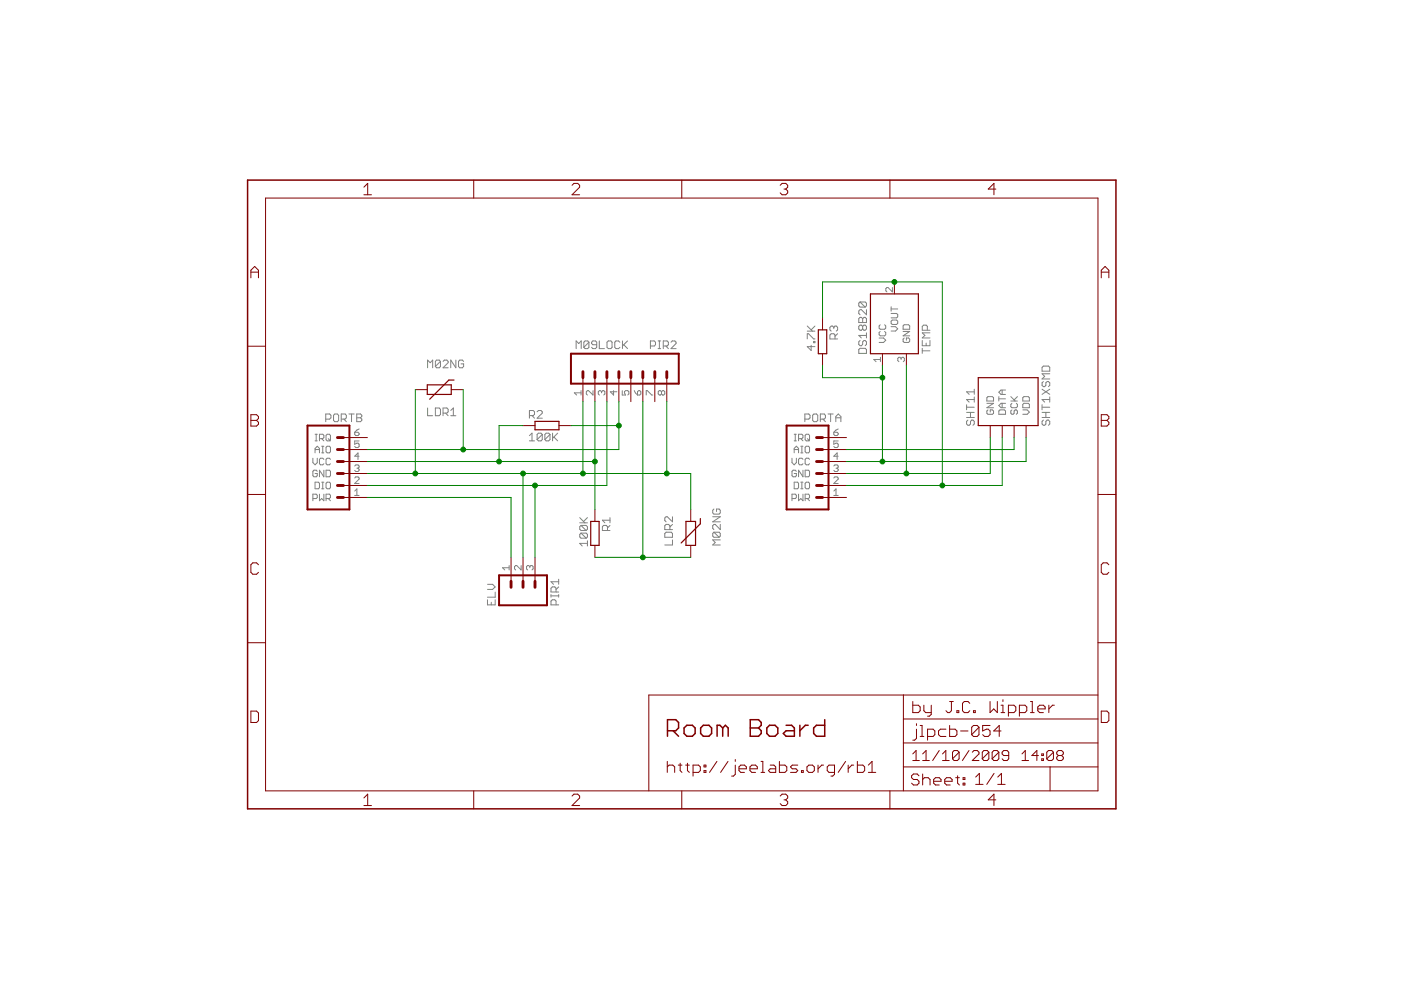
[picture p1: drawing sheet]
<svg xmlns="http://www.w3.org/2000/svg" width="297mm" height="210mm" viewBox="0 0 297 210" stroke-linecap="round" stroke-linejoin="round" font-family="sans-serif">
<g fill="#808080" stroke="#808080" stroke-width=".21">
<path d="M221.2 89.1l-.3 .2z"/>
<path d="M220.9 89.3v.6z"/>
<path d="M220.9 89.9l.3 .3z"/>
<path d="M221.2 90.2h.3z"/>
<path d="M221.7 89.9l-.2 .3z"/>
<path d="M221.7 89.3v.6z"/>
<path d="M221.7 89.3l.3-.2z"/>
<path d="M222 89.1h.3z"/>
<path d="M222.3 89.1l.3 .2z"/>
<path d="M222.6 89.3v.6z"/>
<path d="M222.6 89.9l-.3 .3z"/>
<path d="M220.9 88.5h1.7z"/>
<path d="M221.7 87.4v1.1z"/>
<path d="M220.9 87.4h1.7z"/>
<path d="M220.9 86.3h1.7z"/>
<path d="M220.9 85.8v1.1z"/>
<path d="M220.9 84.7l.6 .6z"/>
<path d="M220.9 84.7h1.7z"/>
<path d="M222.6 84.2v1.1z"/>
<path d="M220.9 83.6l1.7-1.1z"/>
<path d="M220.9 82.5l1.7 1.1z"/>
<path d="M221.2 80.9l-.3 .3z"/>
<path d="M220.9 81.2v.5z"/>
<path d="M220.9 81.7l.3 .3z"/>
<path d="M221.2 82h.3z"/>
<path d="M221.7 81.7l-.2 .3z"/>
<path d="M221.7 81.2v.5z"/>
<path d="M221.7 81.2l.3-.3z"/>
<path d="M222 80.9h.3z"/>
<path d="M222.3 80.9l.3 .3z"/>
<path d="M222.6 81.2v.5z"/>
<path d="M222.6 81.7l-.3 .3z"/>
<path d="M220.9 80.3h1.7z"/>
<path d="M220.9 80.3l.6-.5z"/>
<path d="M220.9 79.2l.6 .6z"/>
<path d="M220.9 79.2h1.7z"/>
<path d="M220.9 78.7h1.7z"/>
<path d="M222.6 77.9v.8z"/>
<path d="M222.3 77.6l.3 .3z"/>
<path d="M221.2 77.6h1.1z"/>
<path d="M221.2 77.6l-.3 .3z"/>
<path d="M220.9 77.9v.8z"/>
<path d="M122.2 72.3v1.6z"/>
<path d="M122.2 72.3l.5 .5z"/>
<path d="M123.2 72.3l-.5 .5z"/>
<path d="M123.2 72.3v1.6z"/>
<path d="M123.8 72.6v1z"/>
<path d="M123.8 72.6l.3-.3z"/>
<path d="M124.1 72.3h.5z"/>
<path d="M124.6 72.3l.3 .3z"/>
<path d="M124.9 72.6v1z"/>
<path d="M124.9 73.6l-.3 .3z"/>
<path d="M124.1 73.9h.5z"/>
<path d="M123.8 73.6l.3 .3z"/>
<path d="M123.8 73.6l1.1-1z"/>
<path d="M125.4 73.6l.3 .3z"/>
<path d="M125.7 73.9h.5z"/>
<path d="M126.2 73.9l.3-.3z"/>
<path d="M126.5 72.6v1z"/>
<path d="M126.2 72.3l.3 .3z"/>
<path d="M125.7 72.3h.5z"/>
<path d="M125.7 72.3l-.3 .3z"/>
<path d="M125.4 72.6v.2z"/>
<path d="M125.4 72.8l.3 .3z"/>
<path d="M125.7 73.1h.8z"/>
<path d="M127.1 72.3v1.6z"/>
<path d="M127.1 73.9h1z"/>
<path d="M129 72.3h.5z"/>
<path d="M129 72.3l-.3 .3z"/>
<path d="M128.7 72.6v1z"/>
<path d="M128.7 73.6l.3 .3z"/>
<path d="M129 73.9h.5z"/>
<path d="M129.8 73.6l-.3 .3z"/>
<path d="M129.8 72.6v1z"/>
<path d="M129.5 72.3l.3 .3z"/>
<path d="M131.1 72.3l.3 .3z"/>
<path d="M130.6 72.3h.5z"/>
<path d="M130.6 72.3l-.3 .3z"/>
<path d="M130.3 72.6v1z"/>
<path d="M130.3 73.6l.3 .3z"/>
<path d="M130.6 73.9h.5z"/>
<path d="M131.1 73.9l.3-.3z"/>
<path d="M132 72.3v1.6z"/>
<path d="M132 73.4l1.1-1.1z"/>
<path d="M132.2 73.1l.9 .8z"/>
<path d="M90.7 76.3v1.7z"/>
<path d="M90.7 76.3l.5 .6z"/>
<path d="M91.7 76.3l-.5 .6z"/>
<path d="M91.7 76.3v1.7z"/>
<path d="M92.3 76.6v1.1z"/>
<path d="M92.6 76.3l-.3 .3z"/>
<path d="M92.6 76.3h.5z"/>
<path d="M93.1 76.3l.3 .3z"/>
<path d="M93.4 76.6v1.1z"/>
<path d="M93.4 77.7l-.3 .3z"/>
<path d="M92.6 78h.5z"/>
<path d="M92.3 77.7l.3 .3z"/>
<path d="M93.4 76.6l-1.1 1.1z"/>
<path d="M93.9 78h1.1z"/>
<path d="M93.9 78l1.1-1.1z"/>
<path d="M95 76.6v.3z"/>
<path d="M94.7 76.3l.3 .3z"/>
<path d="M94.2 76.3h.5z"/>
<path d="M94.2 76.3l-.3 .3z"/>
<path d="M95.6 76.3v1.7z"/>
<path d="M95.6 76.3l1 1.7z"/>
<path d="M96.6 76.3v1.7z"/>
<path d="M98 76.3l.3 .3z"/>
<path d="M97.5 76.3h.5z"/>
<path d="M97.5 76.3l-.3 .3z"/>
<path d="M97.2 76.6v1.1z"/>
<path d="M97.2 77.7l.3 .3z"/>
<path d="M97.5 78h.5z"/>
<path d="M98 78l.3-.3z"/>
<path d="M98.3 77.2v.5z"/>
<path d="M97.7 77.2h.6z"/>
<path d="M103.4 127.2v1z"/>
<path d="M103.4 128.2h1.6z"/>
<path d="M105 127.2v1z"/>
<path d="M104.2 127.7v.5z"/>
<path d="M103.4 126.6h1.6z"/>
<path d="M105 125.5v1.1z"/>
<path d="M103.4 125h1z"/>
<path d="M104.4 125l.6-.6z"/>
<path d="M104.4 123.9l.6 .5z"/>
<path d="M103.4 123.9h1z"/>
<path d="M151.1 115.5h1.6z"/>
<path d="M151.1 115.5l.5-.5z"/>
<path d="M151.1 114.5l.5 .5z"/>
<path d="M151.1 114.5h1.6z"/>
<path d="M151.4 113.9h1.1z"/>
<path d="M151.1 113.6l.3 .3z"/>
<path d="M151.1 113.1v.5z"/>
<path d="M151.4 112.8l-.3 .3z"/>
<path d="M151.4 112.8h1.1z"/>
<path d="M152.5 112.8l.2 .3z"/>
<path d="M152.7 113.1v.5z"/>
<path d="M152.7 113.6l-.2 .3z"/>
<path d="M151.4 112.8l1.1 1.1z"/>
<path d="M152.7 111.2v1.1z"/>
<path d="M151.6 111.2l1.1 1.1z"/>
<path d="M151.4 111.2h.2z"/>
<path d="M151.4 111.2l-.3 .3z"/>
<path d="M151.1 111.5v.5z"/>
<path d="M151.1 112l.3 .3z"/>
<path d="M151.1 110.6h1.6z"/>
<path d="M151.1 110.6l1.6-1z"/>
<path d="M151.1 109.6h1.6z"/>
<path d="M151.4 107.9l-.3 .3z"/>
<path d="M151.1 108.2v.5z"/>
<path d="M151.1 108.7l.3 .3z"/>
<path d="M151.4 109h1.1z"/>
<path d="M152.7 108.7l-.2 .3z"/>
<path d="M152.7 108.2v.5z"/>
<path d="M152.5 107.9l.2 .3z"/>
<path d="M151.9 107.9h.6z"/>
<path d="M151.9 107.9v.6z"/>
<path d="M122.9 115.2l.5 .6z"/>
<path d="M122.9 115.2h1.6z"/>
<path d="M124.5 114.7v1.1z"/>
<path d="M123.2 114.1h1.1z"/>
<path d="M122.9 113.8l.3 .3z"/>
<path d="M122.9 113.3v.5z"/>
<path d="M122.9 113.3l.3-.3z"/>
<path d="M123.2 113h1.1z"/>
<path d="M124.3 113l.2 .3z"/>
<path d="M124.5 113.3v.5z"/>
<path d="M124.3 114.1l.2-.3z"/>
<path d="M123.2 113l1.1 1.1z"/>
<path d="M123.2 112.5h1.1z"/>
<path d="M122.9 112.2l.3 .3z"/>
<path d="M122.9 111.7v.5z"/>
<path d="M122.9 111.7l.3-.3z"/>
<path d="M123.2 111.4h1.1z"/>
<path d="M124.3 111.4l.2 .3z"/>
<path d="M124.5 111.7v.5z"/>
<path d="M124.5 112.2l-.2 .3z"/>
<path d="M123.2 111.4l1.1 1.1z"/>
<path d="M122.9 110.8h1.6z"/>
<path d="M122.9 109.7l1.1 1.1z"/>
<path d="M123.7 110.6l.8-.9z"/>
<path d="M112.2 92.4l.6-.6z"/>
<path d="M112.8 91.8v1.7z"/>
<path d="M112.2 93.5h1.1z"/>
<path d="M113.9 92.1v1.1z"/>
<path d="M113.9 92.1l.3-.3z"/>
<path d="M114.2 91.8h.5z"/>
<path d="M114.7 91.8l.3 .3z"/>
<path d="M115 92.1v1.1z"/>
<path d="M115 93.2l-.3 .3z"/>
<path d="M114.2 93.5h.5z"/>
<path d="M113.9 93.2l.3 .3z"/>
<path d="M113.9 93.2l1.1-1.1z"/>
<path d="M115.5 92.1v1.1z"/>
<path d="M115.8 91.8l-.3 .3z"/>
<path d="M115.8 91.8h.5z"/>
<path d="M116.3 91.8l.3 .3z"/>
<path d="M116.6 92.1v1.1z"/>
<path d="M116.3 93.5l.3-.3z"/>
<path d="M115.8 93.5h.5z"/>
<path d="M115.5 93.2l.3 .3z"/>
<path d="M115.5 93.2l1.1-1.1z"/>
<path d="M117.2 91.8v1.7z"/>
<path d="M117.2 92.9l1-1.1z"/>
<path d="M117.4 92.6l.8 .9z"/>
<path d="M171.2 73.5h1.6z"/>
<path d="M171.2 73.5l.8 .8z"/>
<path d="M172 73.2v1.1z"/>
<path d="M172.5 72.7h.3z"/>
<path d="M172.5 72.4v.3z"/>
<path d="M172.5 72.4h.3z"/>
<path d="M172.8 72.4v.3z"/>
<path d="M171.2 70.8v1.1z"/>
<path d="M171.2 70.8h.2z"/>
<path d="M171.4 70.8l1.1 1.1z"/>
<path d="M172.5 71.9h.3z"/>
<path d="M171.2 70.2h1.6z"/>
<path d="M171.2 69.1l1.1 1.1z"/>
<path d="M172 69.9l.8-.8z"/>
<path d="M211.8 87.8h1.4z"/>
<path d="M213.2 87.1v.7z"/>
<path d="M213 86.9l.2 .2z"/>
<path d="M212 86.9h1z"/>
<path d="M212 86.9l-.2 .2z"/>
<path d="M211.8 87.1v.7z"/>
<path d="M212.2 86.4h1z"/>
<path d="M211.8 86l.4 .4z"/>
<path d="M211.8 86l.4-.5z"/>
<path d="M212.2 85.5h1z"/>
<path d="M212.5 85.5v.9z"/>
<path d="M211.8 84.6h1.4z"/>
<path d="M211.8 84.1v.9z"/>
<path d="M212.2 83.6h1z"/>
<path d="M211.8 83.2l.4 .4z"/>
<path d="M211.8 83.2l.4-.5z"/>
<path d="M212.2 82.7h1z"/>
<path d="M212.5 82.7v.9z"/>
<path d="M209.5 86.9l-.3 .2z"/>
<path d="M209.2 87.1v.5z"/>
<path d="M209.2 87.6l.3 .2z"/>
<path d="M209.5 87.8h.9z"/>
<path d="M210.4 87.8l.3-.2z"/>
<path d="M210.7 87.1v.5z"/>
<path d="M210.4 86.9l.3 .2z"/>
<path d="M210 86.9h.4z"/>
<path d="M210 86.9v.5z"/>
<path d="M209.2 86.4h1.5z"/>
<path d="M209.2 86.4l1.5-.9z"/>
<path d="M209.2 85.5h1.5z"/>
<path d="M209.2 85h1.5z"/>
<path d="M210.7 84.3v.7z"/>
<path d="M210.4 84.1l.3 .2z"/>
<path d="M209.5 84.1h.9z"/>
<path d="M209.5 84.1l-.3 .2z"/>
<path d="M209.2 84.3v.7z"/>
<path d="M214.5 86.9l-.2 .2z"/>
<path d="M214.3 87.1v.5z"/>
<path d="M214.3 87.6l.2 .2z"/>
<path d="M214.5 87.8h.3z"/>
<path d="M214.8 87.8l.2-.2z"/>
<path d="M215 87.1v.5z"/>
<path d="M215 87.1l.2-.2z"/>
<path d="M215.2 86.9h.3z"/>
<path d="M215.5 86.9l.2 .2z"/>
<path d="M215.7 87.1v.5z"/>
<path d="M215.7 87.6l-.2 .2z"/>
<path d="M214.5 85.5l-.2 .2z"/>
<path d="M214.3 85.7v.5z"/>
<path d="M214.3 86.2l.2 .2z"/>
<path d="M214.5 86.4h1z"/>
<path d="M215.7 86.2l-.2 .2z"/>
<path d="M215.7 85.7v.5z"/>
<path d="M215.5 85.5l.2 .2z"/>
<path d="M214.3 85h1.4z"/>
<path d="M214.3 84.1l.9 .9z"/>
<path d="M215 84.8l.7-.7z"/>
<path d="M216.9 87.8h.9z"/>
<path d="M218.2 87.4l-.4 .4z"/>
<path d="M217.8 86.9l.4 .5z"/>
<path d="M216.9 86.9h.9z"/>
<path d="M216.9 86.4h1.3z"/>
<path d="M218.2 85.7v.7z"/>
<path d="M218 85.5l.2 .2z"/>
<path d="M217.1 85.5h.9z"/>
<path d="M217.1 85.5l-.2 .2z"/>
<path d="M216.9 85.7v.7z"/>
<path d="M216.9 85h1.3z"/>
<path d="M218.2 84.3v.7z"/>
<path d="M218 84.1l.2 .2z"/>
<path d="M217.1 84.1h.9z"/>
<path d="M217.1 84.1l-.2 .2z"/>
<path d="M216.9 84.3v.7z"/>
<path d="M205.2 89.1l-.3 .2z"/>
<path d="M204.9 89.3v.6z"/>
<path d="M204.9 89.9l.3 .3z"/>
<path d="M205.2 90.2h.3z"/>
<path d="M205.5 90.2l.3-.3z"/>
<path d="M205.8 89.3v.6z"/>
<path d="M206 89.1l-.2 .2z"/>
<path d="M206 89.1h.3z"/>
<path d="M206.3 89.1l.3 .2z"/>
<path d="M206.6 89.3v.6z"/>
<path d="M206.6 89.9l-.3 .3z"/>
<path d="M204.9 88.5h1.7z"/>
<path d="M205.8 87.4v1.1z"/>
<path d="M204.9 87.4h1.7z"/>
<path d="M204.9 86.3h1.7z"/>
<path d="M204.9 85.8v1.1z"/>
<path d="M204.9 84.7l.6 .6z"/>
<path d="M204.9 84.7h1.7z"/>
<path d="M206.6 84.2v1.1z"/>
<path d="M204.9 83.1l.6 .5z"/>
<path d="M204.9 83.1h1.7z"/>
<path d="M206.6 82.5v1.1z"/>
<path d="M121.8 83.3l.5 .5z"/>
<path d="M121.8 83.3h1.4z"/>
<path d="M123.2 82.8v1z"/>
<path d="M125.7 82.8v1z"/>
<path d="M124.8 82.8l.9 1z"/>
<path d="M124.5 82.8h.3z"/>
<path d="M124.5 82.8l-.2 .3z"/>
<path d="M124.3 83.1v.4z"/>
<path d="M124.3 83.5l.2 .3z"/>
<path d="M126.9 83.5l.2 .3z"/>
<path d="M126.9 83.1v.4z"/>
<path d="M126.9 83.1l.2-.3z"/>
<path d="M127.1 82.8h.2z"/>
<path d="M127.3 82.8l.3 .3z"/>
<path d="M127.6 83.1v.2z"/>
<path d="M127.6 83.1l.2-.3z"/>
<path d="M127.8 82.8h.2z"/>
<path d="M128 82.8l.2 .3z"/>
<path d="M128.2 83.1v.4z"/>
<path d="M128.2 83.5l-.2 .3z"/>
<path d="M129.4 83.1h1.4z"/>
<path d="M129.4 83.1l.7 .7z"/>
<path d="M130.1 82.8v1z"/>
<path d="M131.9 82.8v1z"/>
<path d="M131.9 83.8h.7z"/>
<path d="M132.4 83.3l.2 .5z"/>
<path d="M132.4 83.1v.2z"/>
<path d="M132.6 82.8l-.2 .3z"/>
<path d="M132.6 82.8h.5z"/>
<path d="M133.1 82.8l.2 .3z"/>
<path d="M133.3 83.1v.4z"/>
<path d="M133.3 83.5l-.2 .3z"/>
<path d="M134.5 82.8l.2 .5z"/>
<path d="M134.7 83.3l.5 .5z"/>
<path d="M135.2 83.8h.4z"/>
<path d="M135.6 83.8l.3-.3z"/>
<path d="M135.9 83.1v.4z"/>
<path d="M135.6 82.8l.3 .3z"/>
<path d="M135.4 82.8h.2z"/>
<path d="M135.4 82.8l-.2 .3z"/>
<path d="M135.2 83.1v.7z"/>
<path d="M137 82.8v1z"/>
<path d="M137 82.8h.2z"/>
<path d="M137.2 82.8l1 1z"/>
<path d="M138.2 83.8h.2z"/>
<path d="M139.6 83.5l.2 .3z"/>
<path d="M139.6 83.1v.4z"/>
<path d="M139.6 83.1l.2-.3z"/>
<path d="M139.8 82.8h.2z"/>
<path d="M140 82.8l.3 .3z"/>
<path d="M140.3 83.1l.2-.3z"/>
<path d="M140.5 82.8h.2z"/>
<path d="M140.7 82.8l.2 .3z"/>
<path d="M140.9 83.1v.4z"/>
<path d="M140.9 83.5l-.2 .3z"/>
<path d="M140.5 83.8h.2z"/>
<path d="M140.3 83.5l.2 .3z"/>
<path d="M140.3 83.5l-.3 .3z"/>
<path d="M139.8 83.8h.2z"/>
<path d="M140.3 83.1v.4z"/>
<path d="M137.9 72.3v1.6z"/>
<path d="M137.9 72.3h.8z"/>
<path d="M138.7 72.3l.3 .3z"/>
<path d="M139 72.6v.5z"/>
<path d="M139 73.1l-.3 .3z"/>
<path d="M137.9 73.4h.8z"/>
<path d="M139.5 73.9h.6z"/>
<path d="M139.8 72.3v1.6z"/>
<path d="M139.5 72.3h.6z"/>
<path d="M140.6 72.3v1.6z"/>
<path d="M140.6 72.3h.8z"/>
<path d="M141.4 72.3l.3 .3z"/>
<path d="M141.7 72.6v.5z"/>
<path d="M141.7 73.1l-.3 .3z"/>
<path d="M140.6 73.4h.8z"/>
<path d="M141.2 73.4l.5 .5z"/>
<path d="M142.3 73.9h1z"/>
<path d="M142.3 73.9l1-1.1z"/>
<path d="M143.3 72.6v.2z"/>
<path d="M143.1 72.3l.2 .3z"/>
<path d="M142.5 72.3h.6z"/>
<path d="M142.5 72.3l-.2 .3z"/>
<path d="M90.7 86.5v1.6z"/>
<path d="M90.7 88.1h1z"/>
<path d="M92.3 86.5v1.6z"/>
<path d="M92.3 88.1h.8z"/>
<path d="M93.1 88.1l.3-.2z"/>
<path d="M93.4 86.8v1.1z"/>
<path d="M93.1 86.5l.3 .3z"/>
<path d="M92.3 86.5h.8z"/>
<path d="M93.9 86.5v1.6z"/>
<path d="M93.9 86.5h.8z"/>
<path d="M94.7 86.5l.3 .3z"/>
<path d="M95 86.8v.5z"/>
<path d="M95 87.3l-.3 .3z"/>
<path d="M93.9 87.6h.8z"/>
<path d="M94.5 87.6l.5 .5z"/>
<path d="M95.6 87l.5-.5z"/>
<path d="M96.1 86.5v1.6z"/>
<path d="M95.6 88.1h1z"/>
<path d="M106.6 120.4l.4 .4z"/>
<path d="M106.6 120.4h1.3z"/>
<path d="M107.9 119.9v.9z"/>
<path d="M110.5 119.9v.9z"/>
<path d="M109.6 119.9l.9 .9z"/>
<path d="M109.3 119.9h.3z"/>
<path d="M109.3 119.9l-.2 .2z"/>
<path d="M109.1 120.1v.5z"/>
<path d="M109.1 120.6l.2 .2z"/>
<path d="M111.6 120.6l.3 .2z"/>
<path d="M111.6 120.1v.5z"/>
<path d="M111.6 120.1l.3-.2z"/>
<path d="M111.9 119.9h.2z"/>
<path d="M112.1 119.9l.2 .2z"/>
<path d="M112.3 120.1v.3z"/>
<path d="M112.3 120.1l.3-.2z"/>
<path d="M112.6 119.9h.2z"/>
<path d="M112.8 119.9l.2 .2z"/>
<path d="M113 120.1v.5z"/>
<path d="M113 120.6l-.2 .2z"/>
<path d="M116.8 128.2h1.6z"/>
<path d="M116.8 127.4v.8z"/>
<path d="M116.8 127.4l.3-.2z"/>
<path d="M117.1 127.2h.5z"/>
<path d="M117.6 127.2l.3 .2z"/>
<path d="M117.9 127.4v.8z"/>
<path d="M118.4 126.1v.5z"/>
<path d="M116.8 126.3h1.6z"/>
<path d="M116.8 126.1v.5z"/>
<path d="M116.8 125.5h1.6z"/>
<path d="M116.8 124.7v.8z"/>
<path d="M116.8 124.7l.3-.3z"/>
<path d="M117.1 124.4h.5z"/>
<path d="M117.6 124.4l.3 .3z"/>
<path d="M117.9 124.7v.8z"/>
<path d="M117.9 125l.5-.6z"/>
<path d="M116.8 123.3l.6 .6z"/>
<path d="M116.8 123.3h1.6z"/>
<path d="M118.4 122.8v1.1z"/>
<path d="M140.9 115.5h1.7z"/>
<path d="M142.6 114.5v1z"/>
<path d="M140.9 113.9h1.7z"/>
<path d="M142.6 113.1v.8z"/>
<path d="M142.3 112.8l.3 .3z"/>
<path d="M141.2 112.8h1.1z"/>
<path d="M141.2 112.8l-.3 .3z"/>
<path d="M140.9 113.1v.8z"/>
<path d="M140.9 112.3h1.7z"/>
<path d="M140.9 111.5v.8z"/>
<path d="M141.2 111.2l-.3 .3z"/>
<path d="M141.2 111.2h.6z"/>
<path d="M141.8 111.2l.2 .3z"/>
<path d="M142 111.5v.8z"/>
<path d="M142 111.7l.6-.5z"/>
<path d="M142.6 109.6v1z"/>
<path d="M141.5 109.6l1.1 1z"/>
<path d="M141.2 109.6h.3z"/>
<path d="M141.2 109.6l-.3 .2z"/>
<path d="M140.9 109.8v.6z"/>
<path d="M140.9 110.4l.3 .2z"/>
<path d="M127.7 112.5h1.6z"/>
<path d="M127.7 111.7v.8z"/>
<path d="M128 111.4l-.3 .3z"/>
<path d="M128 111.4h.5z"/>
<path d="M128.5 111.4l.3 .3z"/>
<path d="M128.8 111.7v.8z"/>
<path d="M128.8 111.9l.5-.5z"/>
<path d="M127.7 110.3l.5 .5z"/>
<path d="M127.7 110.3h1.6z"/>
<path d="M129.3 109.7v1.1z"/>
<path d="M186.4 72.6h.9z"/>
<path d="M187.3 72.6l.5-.5z"/>
<path d="M187.3 71.7l.5 .4z"/>
<path d="M186.4 71.7h.9z"/>
<path d="M186.6 70.3l-.2 .2z"/>
<path d="M186.4 70.5v.5z"/>
<path d="M186.4 71l.2 .2z"/>
<path d="M186.6 71.2h1z"/>
<path d="M187.6 71.2l.2-.2z"/>
<path d="M187.8 70.5v.5z"/>
<path d="M187.6 70.3l.2 .2z"/>
<path d="M186.6 68.9l-.2 .2z"/>
<path d="M186.4 69.1v.5z"/>
<path d="M186.4 69.6l.2 .2z"/>
<path d="M186.6 69.8h1z"/>
<path d="M187.6 69.8l.2-.2z"/>
<path d="M187.8 69.1v.5z"/>
<path d="M187.6 68.9l.2 .2z"/>
<path d="M185.3 76.2l.4 .5z"/>
<path d="M185.3 76.2h1.4z"/>
<path d="M186.7 75.8v.9z"/>
<path d="M191.7 71.7l-.2 .2z"/>
<path d="M191.5 71.9v.5z"/>
<path d="M191.5 72.4l.2 .2z"/>
<path d="M191.7 72.6h.9z"/>
<path d="M192.6 72.6l.3-.2z"/>
<path d="M192.9 71.9v.5z"/>
<path d="M192.6 71.7l.3 .2z"/>
<path d="M192.2 71.7h.4z"/>
<path d="M192.2 71.7v.4z"/>
<path d="M191.5 71.2h1.4z"/>
<path d="M191.5 71.2l1.4-.9z"/>
<path d="M191.5 70.3h1.4z"/>
<path d="M191.5 69.8h1.4z"/>
<path d="M192.9 69.1v.7z"/>
<path d="M192.6 68.9l.3 .2z"/>
<path d="M191.7 68.9h.9z"/>
<path d="M191.7 68.9l-.2 .2z"/>
<path d="M191.5 69.1v.7z"/>
<path d="M190.4 76.5l.2 .2z"/>
<path d="M190.4 76v.5z"/>
<path d="M190.4 76l.2-.2z"/>
<path d="M190.6 75.8h.2z"/>
<path d="M190.8 75.8l.3 .2z"/>
<path d="M191.1 76v.2z"/>
<path d="M191.1 76l.2-.2z"/>
<path d="M191.3 75.8h.2z"/>
<path d="M191.5 75.8l.2 .2z"/>
<path d="M191.7 76v.5z"/>
<path d="M191.7 76.5l-.2 .2z"/>
<path d="M188.9 70.2h1z"/>
<path d="M189.9 70.2l.4-.5z"/>
<path d="M189.9 69.3l.4 .4z"/>
<path d="M188.9 69.3h1z"/>
<path d="M188.9 68.1v.5z"/>
<path d="M188.9 68.6l.3 .2z"/>
<path d="M189.2 68.8h.9z"/>
<path d="M190.1 68.8l.2-.2z"/>
<path d="M190.3 68.1v.5z"/>
<path d="M190.1 67.9l.2 .2z"/>
<path d="M189.2 67.9h.9z"/>
<path d="M189.2 67.9l-.3 .2z"/>
<path d="M188.9 67.4h1.2z"/>
<path d="M190.1 67.4l.2-.2z"/>
<path d="M190.3 66.7v.5z"/>
<path d="M190.1 66.5l.2 .2z"/>
<path d="M188.9 66.5h1.2z"/>
<path d="M188.9 65.5h1.4z"/>
<path d="M188.9 65v1z"/>
<path d="M189.2 61v.9z"/>
<path d="M188.3 61l.9 .9z"/>
<path d="M188 61h.3z"/>
<path d="M188 61l-.2 .2z"/>
<path d="M187.8 61.2v.5z"/>
<path d="M187.8 61.7l.2 .2z"/>
<path d="M182.1 74.9h1.6z"/>
<path d="M183.7 74.1v.8z"/>
<path d="M183.4 73.9l.3 .2z"/>
<path d="M182.4 73.9h1z"/>
<path d="M182.1 74.1l.3-.2z"/>
<path d="M182.1 74.1v.8z"/>
<path d="M182.4 72.2l-.3 .3z"/>
<path d="M182.1 72.5v.5z"/>
<path d="M182.1 73l.3 .3z"/>
<path d="M182.4 73.3h.2z"/>
<path d="M182.6 73.3l.3-.3z"/>
<path d="M182.9 72.5v.5z"/>
<path d="M182.9 72.5l.3-.3z"/>
<path d="M183.2 72.2h.2z"/>
<path d="M183.4 72.2l.3 .3z"/>
<path d="M183.7 72.5v.5z"/>
<path d="M183.4 73.3l.3-.3z"/>
<path d="M182.1 71.1l.5 .5z"/>
<path d="M182.1 71.1h1.6z"/>
<path d="M183.7 70.6v1z"/>
<path d="M182.1 69.7l.3 .3z"/>
<path d="M182.1 69.2v.5z"/>
<path d="M182.1 69.2l.3-.3z"/>
<path d="M182.4 68.9h.2z"/>
<path d="M182.6 68.9l.3 .3z"/>
<path d="M182.9 69.2l.3-.3z"/>
<path d="M183.2 68.9h.2z"/>
<path d="M183.4 68.9l.3 .3z"/>
<path d="M183.7 69.2v.5z"/>
<path d="M183.7 69.7l-.3 .3z"/>
<path d="M183.2 70h.2z"/>
<path d="M182.9 69.7l.3 .3z"/>
<path d="M182.9 69.7l-.3 .3z"/>
<path d="M182.4 70h.2z"/>
<path d="M182.9 69.2v.5z"/>
<path d="M182.1 68.4h1.6z"/>
<path d="M182.1 67.6v.8z"/>
<path d="M182.1 67.6l.3-.3z"/>
<path d="M182.4 67.3h.2z"/>
<path d="M182.6 67.3l.3 .3z"/>
<path d="M182.9 67.6l.3-.3z"/>
<path d="M183.2 67.3h.2z"/>
<path d="M183.4 67.3l.3 .3z"/>
<path d="M183.7 67.6v.8z"/>
<path d="M182.9 67.6v.8z"/>
<path d="M183.7 65.7v1z"/>
<path d="M182.6 65.7l1.1 1z"/>
<path d="M182.4 65.7h.2z"/>
<path d="M182.4 65.7l-.3 .2z"/>
<path d="M182.1 65.9v.6z"/>
<path d="M182.1 66.5l.3 .2z"/>
<path d="M182.4 65.1h1z"/>
<path d="M182.1 64.8l.3 .3z"/>
<path d="M182.1 64.3v.5z"/>
<path d="M182.1 64.3l.3-.3z"/>
<path d="M182.4 64h1z"/>
<path d="M183.4 64l.3 .3z"/>
<path d="M183.7 64.3v.5z"/>
<path d="M183.4 65.1l.3-.3z"/>
<path d="M182.4 64l1 1.1z"/>
<path d="M195.5 74.4h1.7z"/>
<path d="M195.5 73.9v1z"/>
<path d="M195.5 72.2v1.1z"/>
<path d="M195.5 73.3h1.7z"/>
<path d="M197.2 72.2v1.1z"/>
<path d="M196.4 72.7v.6z"/>
<path d="M195.5 71.6h1.7z"/>
<path d="M195.5 71.6l.6-.5z"/>
<path d="M195.5 70.6l.6 .5z"/>
<path d="M195.5 70.6h1.7z"/>
<path d="M195.5 70h1.7z"/>
<path d="M195.5 69.2v.8z"/>
<path d="M195.5 69.2l.3-.3z"/>
<path d="M195.8 68.9h.6z"/>
<path d="M196.4 68.9l.2 .3z"/>
<path d="M196.6 69.2v.8z"/>
<path d="M167.9 104.8v1.4z"/>
<path d="M167.9 104.8h.7z"/>
<path d="M168.6 104.8l.2 .2z"/>
<path d="M168.8 105v.5z"/>
<path d="M168.8 105.5l-.2 .2z"/>
<path d="M167.9 105.7h.7z"/>
<path d="M169.3 104.8v1.4z"/>
<path d="M169.3 106.2l.5-.5z"/>
<path d="M169.8 105.7l.4 .5z"/>
<path d="M170.2 104.8v1.4z"/>
<path d="M170.7 104.8v1.4z"/>
<path d="M170.7 104.8h.7z"/>
<path d="M171.4 104.8l.2 .2z"/>
<path d="M171.6 105v.5z"/>
<path d="M171.6 105.5l-.2 .2z"/>
<path d="M170.7 105.7h.7z"/>
<path d="M171.2 105.7l.4 .5z"/>
<path d="M176.8 104.1l.4-.4z"/>
<path d="M177.2 103.7v1.4z"/>
<path d="M176.8 105.1h.9z"/>
<path d="M168.4 102.2v1.4z"/>
<path d="M168.4 103.6h.7z"/>
<path d="M169.3 103.4l-.2 .2z"/>
<path d="M169.3 102.5v.9z"/>
<path d="M169.1 102.2l.2 .3z"/>
<path d="M168.4 102.2h.7z"/>
<path d="M169.8 103.6h.4z"/>
<path d="M170 102.2v1.4z"/>
<path d="M169.8 102.2h.4z"/>
<path d="M170.9 102.2h.5z"/>
<path d="M170.9 102.2l-.2 .3z"/>
<path d="M170.7 102.5v.9z"/>
<path d="M170.7 103.4l.2 .2z"/>
<path d="M170.9 103.6h.5z"/>
<path d="M171.4 103.6l.2-.2z"/>
<path d="M171.6 102.5v.9z"/>
<path d="M171.4 102.2l.2 .3z"/>
<path d="M176.8 102.5h.9z"/>
<path d="M176.8 102.5l.9-.9z"/>
<path d="M177.7 101.3v.3z"/>
<path d="M177.5 101.1l.2 .2z"/>
<path d="M177 101.1h.5z"/>
<path d="M177 101.1l-.2 .2z"/>
<path d="M168.6 99.7l.2 .2z"/>
<path d="M168.1 99.7h.5z"/>
<path d="M167.9 99.9l.2-.2z"/>
<path d="M167.9 99.9v1z"/>
<path d="M167.9 100.9l.2 .2z"/>
<path d="M168.1 101.1h.5z"/>
<path d="M168.6 101.1l.2-.2z"/>
<path d="M168.8 100.4v.5z"/>
<path d="M168.4 100.4h.4z"/>
<path d="M169.3 99.7v1.4z"/>
<path d="M169.3 99.7l.9 1.4z"/>
<path d="M170.2 99.7v1.4z"/>
<path d="M170.7 99.7v1.4z"/>
<path d="M170.7 101.1h.7z"/>
<path d="M171.4 101.1l.2-.2z"/>
<path d="M171.6 99.9v1z"/>
<path d="M171.4 99.7l.2 .2z"/>
<path d="M170.7 99.7h.7z"/>
<path d="M176.8 98.8l.2-.2z"/>
<path d="M177 98.6h.5z"/>
<path d="M177.5 98.6l.2 .2z"/>
<path d="M177.7 98.8v.2z"/>
<path d="M177.7 99l-.2 .3z"/>
<path d="M177.2 99.3h.3z"/>
<path d="M177.5 99.3l.2 .2z"/>
<path d="M177.7 99.5v.2z"/>
<path d="M177.7 99.7l-.2 .3z"/>
<path d="M177 100h.5z"/>
<path d="M176.8 99.7l.2 .3z"/>
<path d="M167.9 97.2v.9z"/>
<path d="M167.9 98.1l.5 .5z"/>
<path d="M168.4 98.6l.4-.5z"/>
<path d="M168.8 97.2v.9z"/>
<path d="M170 97.2l.2 .2z"/>
<path d="M169.5 97.2h.5z"/>
<path d="M169.5 97.2l-.2 .2z"/>
<path d="M169.3 97.4v.9z"/>
<path d="M169.3 98.3l.2 .3z"/>
<path d="M169.5 98.6h.5z"/>
<path d="M170 98.6l.2-.3z"/>
<path d="M171.4 97.2l.2 .2z"/>
<path d="M170.9 97.2h.5z"/>
<path d="M170.9 97.2l-.2 .2z"/>
<path d="M170.7 97.4v.9z"/>
<path d="M170.7 98.3l.2 .3z"/>
<path d="M170.9 98.6h.5z"/>
<path d="M171.4 98.6l.2-.3z"/>
<path d="M177.5 96v1.4z"/>
<path d="M176.8 96.7l.7-.7z"/>
<path d="M176.8 96.7h.9z"/>
<path d="M168.4 95.1v.9z"/>
<path d="M168.4 95.1l.4-.5z"/>
<path d="M168.8 94.6l.5 .5z"/>
<path d="M169.3 95.1v.9z"/>
<path d="M168.4 95.3h.9z"/>
<path d="M169.8 96h.4z"/>
<path d="M170 94.6v1.4z"/>
<path d="M169.8 94.6h.4z"/>
<path d="M170.9 94.6h.5z"/>
<path d="M170.9 94.6l-.2 .2z"/>
<path d="M170.7 94.8v1z"/>
<path d="M170.7 95.8l.2 .2z"/>
<path d="M170.9 96h.5z"/>
<path d="M171.4 96l.2-.2z"/>
<path d="M171.6 94.8v1z"/>
<path d="M171.4 94.6l.2 .2z"/>
<path d="M176.8 93.5h.9z"/>
<path d="M176.8 93.5v.7z"/>
<path d="M176.8 94.2l.4-.2z"/>
<path d="M177.2 94h.3z"/>
<path d="M177.5 94l.2 .2z"/>
<path d="M177.7 94.2v.5z"/>
<path d="M177.7 94.7l-.2 .2z"/>
<path d="M177 94.9h.5z"/>
<path d="M176.8 94.7l.2 .2z"/>
<path d="M168.4 93.5h.4z"/>
<path d="M168.6 92.1v1.4z"/>
<path d="M168.4 92.1h.4z"/>
<path d="M169.3 92.1v1.4z"/>
<path d="M169.3 92.1h.7z"/>
<path d="M170 92.1l.2 .2z"/>
<path d="M170.2 92.3v.5z"/>
<path d="M170.2 92.8l-.2 .2z"/>
<path d="M169.3 93h.7z"/>
<path d="M169.8 93l.4 .5z"/>
<path d="M170.7 92.3v.9z"/>
<path d="M170.7 92.3l.2-.2z"/>
<path d="M170.9 92.1h.5z"/>
<path d="M171.4 92.1l.2 .2z"/>
<path d="M171.6 92.3v.9z"/>
<path d="M171.6 93.2l-.2 .3z"/>
<path d="M170.9 93.5h.5z"/>
<path d="M170.7 93.2l.2 .3z"/>
<path d="M171.2 93l.4 .5z"/>
<path d="M177.2 91.2l.5-.2z"/>
<path d="M177.2 91.2l-.4 .5z"/>
<path d="M176.8 91.7v.4z"/>
<path d="M176.8 92.1l.2 .3z"/>
<path d="M177 92.4h.5z"/>
<path d="M177.5 92.4l.2-.3z"/>
<path d="M177.7 91.9v.2z"/>
<path d="M177.5 91.7l.2 .2z"/>
<path d="M176.8 91.7h.7z"/>
<path d="M170.6 87.8v1.6z"/>
<path d="M170.6 87.8h.9z"/>
<path d="M171.5 87.8l.2 .3z"/>
<path d="M171.7 88.1v.5z"/>
<path d="M171.7 88.6l-.2 .3z"/>
<path d="M170.6 88.9h.9z"/>
<path d="M172.6 87.8h.5z"/>
<path d="M172.6 87.8l-.3 .3z"/>
<path d="M172.3 88.1v1z"/>
<path d="M172.3 89.1l.3 .3z"/>
<path d="M172.6 89.4h.5z"/>
<path d="M173.1 89.4l.3-.3z"/>
<path d="M173.4 88.1v1z"/>
<path d="M173.1 87.8l.3 .3z"/>
<path d="M173.9 87.8v1.6z"/>
<path d="M173.9 87.8h.9z"/>
<path d="M174.8 87.8l.2 .3z"/>
<path d="M175 88.1v.5z"/>
<path d="M175 88.6l-.2 .3z"/>
<path d="M173.9 88.9h.9z"/>
<path d="M174.5 88.9l.5 .5z"/>
<path d="M176.1 87.8v1.6z"/>
<path d="M175.6 87.8h1.1z"/>
<path d="M177.2 88.3v1.1z"/>
<path d="M177.2 88.3l.5-.5z"/>
<path d="M177.7 87.8l.6 .5z"/>
<path d="M178.3 88.3v1.1z"/>
<path d="M177.2 88.6h1.1z"/>
<path d="M66.3 104.8v1.4z"/>
<path d="M66.3 104.8h.7z"/>
<path d="M67 104.8l.3 .2z"/>
<path d="M67.3 105v.5z"/>
<path d="M67.3 105.5l-.3 .2z"/>
<path d="M66.3 105.7h.7z"/>
<path d="M67.7 104.8v1.4z"/>
<path d="M67.7 106.2l.5-.5z"/>
<path d="M68.2 105.7l.5 .5z"/>
<path d="M68.7 104.8v1.4z"/>
<path d="M69.1 104.8v1.4z"/>
<path d="M69.1 104.8h.7z"/>
<path d="M69.8 104.8l.3 .2z"/>
<path d="M70.1 105v.5z"/>
<path d="M70.1 105.5l-.3 .2z"/>
<path d="M69.1 105.7h.7z"/>
<path d="M69.6 105.7l.5 .5z"/>
<path d="M75.2 104.1l.5-.4z"/>
<path d="M75.7 103.7v1.4z"/>
<path d="M75.2 105.1h.9z"/>
<path d="M66.8 102.2v1.4z"/>
<path d="M66.8 103.6h.7z"/>
<path d="M67.5 103.6l.2-.2z"/>
<path d="M67.7 102.5v.9z"/>
<path d="M67.5 102.2l.2 .3z"/>
<path d="M66.8 102.2h.7z"/>
<path d="M68.2 103.6h.5z"/>
<path d="M68.4 102.2v1.4z"/>
<path d="M68.2 102.2h.5z"/>
<path d="M69.4 102.2h.4z"/>
<path d="M69.4 102.2l-.3 .3z"/>
<path d="M69.1 102.5v.9z"/>
<path d="M69.1 103.4l.3 .2z"/>
<path d="M69.4 103.6h.4z"/>
<path d="M69.8 103.6l.3-.2z"/>
<path d="M70.1 102.5v.9z"/>
<path d="M69.8 102.2l.3 .3z"/>
<path d="M75.2 102.5h.9z"/>
<path d="M75.2 102.5l.9-.9z"/>
<path d="M76.1 101.3v.3z"/>
<path d="M75.9 101.1l.2 .2z"/>
<path d="M75.4 101.1h.5z"/>
<path d="M75.4 101.1l-.2 .2z"/>
<path d="M67 99.7l.3 .2z"/>
<path d="M66.6 99.7h.4z"/>
<path d="M66.6 99.7l-.3 .2z"/>
<path d="M66.3 99.9v1z"/>
<path d="M66.3 100.9l.3 .2z"/>
<path d="M66.6 101.1h.4z"/>
<path d="M67 101.1l.3-.2z"/>
<path d="M67.3 100.4v.5z"/>
<path d="M66.8 100.4h.5z"/>
<path d="M67.7 99.7v1.4z"/>
<path d="M67.7 99.7l1 1.4z"/>
<path d="M68.7 99.7v1.4z"/>
<path d="M69.1 99.7v1.4z"/>
<path d="M69.1 101.1h.7z"/>
<path d="M69.8 101.1l.3-.2z"/>
<path d="M70.1 99.9v1z"/>
<path d="M69.8 99.7l.3 .2z"/>
<path d="M69.1 99.7h.7z"/>
<path d="M75.2 98.8l.2-.2z"/>
<path d="M75.4 98.6h.5z"/>
<path d="M75.9 98.6l.2 .2z"/>
<path d="M76.1 98.8v.2z"/>
<path d="M76.1 99l-.2 .3z"/>
<path d="M75.7 99.3h.2z"/>
<path d="M75.9 99.3l.2 .2z"/>
<path d="M76.1 99.5v.2z"/>
<path d="M76.1 99.7l-.2 .3z"/>
<path d="M75.4 100h.5z"/>
<path d="M75.2 99.7l.2 .3z"/>
<path d="M66.3 97.2v.9z"/>
<path d="M66.3 98.1l.5 .5z"/>
<path d="M66.8 98.6l.5-.5z"/>
<path d="M67.3 97.2v.9z"/>
<path d="M68.4 97.2l.3 .2z"/>
<path d="M68 97.2h.4z"/>
<path d="M68 97.2l-.3 .2z"/>
<path d="M67.7 97.4v.9z"/>
<path d="M67.7 98.3l.3 .3z"/>
<path d="M68 98.6h.4z"/>
<path d="M68.4 98.6l.3-.3z"/>
<path d="M69.8 97.2l.3 .2z"/>
<path d="M69.4 97.2h.4z"/>
<path d="M69.4 97.2l-.3 .2z"/>
<path d="M69.1 97.4v.9z"/>
<path d="M69.1 98.3l.3 .3z"/>
<path d="M69.4 98.6h.4z"/>
<path d="M69.8 98.6l.3-.3z"/>
<path d="M75.9 96v1.4z"/>
<path d="M75.2 96.7l.7-.7z"/>
<path d="M75.2 96.7h.9z"/>
<path d="M66.8 95.1v.9z"/>
<path d="M66.8 95.1l.5-.5z"/>
<path d="M67.3 94.6l.4 .5z"/>
<path d="M67.7 95.1v.9z"/>
<path d="M66.8 95.3h.9z"/>
<path d="M68.2 96h.5z"/>
<path d="M68.4 94.6v1.4z"/>
<path d="M68.2 94.6h.5z"/>
<path d="M69.4 94.6h.4z"/>
<path d="M69.4 94.6l-.3 .2z"/>
<path d="M69.1 94.8v1z"/>
<path d="M69.1 95.8l.3 .2z"/>
<path d="M69.4 96h.4z"/>
<path d="M69.8 96l.3-.2z"/>
<path d="M70.1 94.8v1z"/>
<path d="M69.8 94.6l.3 .2z"/>
<path d="M75.2 93.5h.9z"/>
<path d="M75.2 93.5v.7z"/>
<path d="M75.2 94.2l.5-.2z"/>
<path d="M75.7 94h.2z"/>
<path d="M75.9 94l.2 .2z"/>
<path d="M76.1 94.2v.5z"/>
<path d="M76.1 94.7l-.2 .2z"/>
<path d="M75.4 94.9h.5z"/>
<path d="M75.2 94.7l.2 .2z"/>
<path d="M66.8 93.5h.5z"/>
<path d="M67 92.1v1.4z"/>
<path d="M66.8 92.1h.5z"/>
<path d="M67.7 92.1v1.4z"/>
<path d="M67.7 92.1h.7z"/>
<path d="M68.4 92.1l.3 .2z"/>
<path d="M68.7 92.3v.5z"/>
<path d="M68.4 93l.3-.2z"/>
<path d="M67.7 93h.7z"/>
<path d="M68.2 93l.5 .5z"/>
<path d="M69.1 92.3v.9z"/>
<path d="M69.1 92.3l.3-.2z"/>
<path d="M69.4 92.1h.4z"/>
<path d="M69.8 92.1l.3 .2z"/>
<path d="M70.1 92.3v.9z"/>
<path d="M70.1 93.2l-.3 .3z"/>
<path d="M69.4 93.5h.4z"/>
<path d="M69.1 93.2l.3 .3z"/>
<path d="M69.6 93l.5 .5z"/>
<path d="M75.7 91.2l.4-.2z"/>
<path d="M75.2 91.7l.5-.5z"/>
<path d="M75.2 91.7v.4z"/>
<path d="M75.2 92.1l.2 .3z"/>
<path d="M75.4 92.4h.5z"/>
<path d="M75.9 92.4l.2-.3z"/>
<path d="M76.1 91.9v.2z"/>
<path d="M75.9 91.7l.2 .2z"/>
<path d="M75.2 91.7h.7z"/>
<path d="M69.1 87.8v1.6z"/>
<path d="M69.1 87.8h.8z"/>
<path d="M69.9 87.8l.3 .3z"/>
<path d="M70.2 88.1v.5z"/>
<path d="M70.2 88.6l-.3 .3z"/>
<path d="M69.1 88.9h.8z"/>
<path d="M71 87.8h.5z"/>
<path d="M71 87.8l-.3 .3z"/>
<path d="M70.7 88.1v1z"/>
<path d="M70.7 89.1l.3 .3z"/>
<path d="M71 89.4h.5z"/>
<path d="M71.5 89.4l.3-.3z"/>
<path d="M71.8 88.1v1z"/>
<path d="M71.5 87.8l.3 .3z"/>
<path d="M72.3 87.8v1.6z"/>
<path d="M72.3 87.8h.9z"/>
<path d="M73.2 87.8l.2 .3z"/>
<path d="M73.4 88.1v.5z"/>
<path d="M73.4 88.6l-.2 .3z"/>
<path d="M72.3 88.9h.9z"/>
<path d="M72.9 88.9l.5 .5z"/>
<path d="M74.5 87.8v1.6z"/>
<path d="M74 87.8h1.1z"/>
<path d="M75.6 87.8v1.6z"/>
<path d="M75.6 87.8h.8z"/>
<path d="M76.4 87.8l.3 .3z"/>
<path d="M76.7 88.1v.2z"/>
<path d="M76.7 88.3l-.3 .3z"/>
<path d="M76.4 88.6l.3 .3z"/>
<path d="M76.7 88.9v.2z"/>
<path d="M76.7 89.1l-.3 .3z"/>
<path d="M75.6 89.4h.8z"/>
<path d="M75.6 88.6h.8z"/>
<path d="M112.2 87v1.7z"/>
<path d="M112.2 87h.9z"/>
<path d="M113.1 87l.2 .3z"/>
<path d="M113.3 87.3v.5z"/>
<path d="M113.3 87.8l-.2 .3z"/>
<path d="M112.2 88.1h.9z"/>
<path d="M112.8 88.1l.5 .6z"/>
<path d="M113.9 88.7h1.1z"/>
<path d="M113.9 88.7l1.1-1.1z"/>
<path d="M115 87.3v.3z"/>
<path d="M114.7 87l.3 .3z"/>
<path d="M114.2 87h.5z"/>
<path d="M114.2 87l-.3 .3z"/>
<path d="M176 71.9h1.6z"/>
<path d="M176 71v.9z"/>
<path d="M176 71l.2-.2z"/>
<path d="M176.2 70.8h.6z"/>
<path d="M176.8 70.8l.2 .2z"/>
<path d="M177 71v.9z"/>
<path d="M177 71.3l.6-.5z"/>
<path d="M176 69.9l.2 .3z"/>
<path d="M176 69.4v.5z"/>
<path d="M176 69.4l.2-.3z"/>
<path d="M176.2 69.1h.3z"/>
<path d="M176.5 69.1l.3 .3z"/>
<path d="M176.8 69.4v.3z"/>
<path d="M177 69.1l-.2 .3z"/>
<path d="M177 69.1h.3z"/>
<path d="M177.3 69.1l.3 .3z"/>
<path d="M177.6 69.4v.5z"/>
<path d="M177.6 69.9l-.3 .3z"/>
</g>
<g fill="#800000" stroke="#800000" stroke-width=".21">
<path d="M212.5 90.2v2.6z"/>
<path d="M210 90.2v2.6z"/>
<path d="M215 90.2v2.6z"/>
<path d="M217.6 90.2v2.6z"/>
<path d="M123.6 80.1v5.1z"/>
<path d="M126.1 80.1v5.1z"/>
<path d="M128.7 80.1v5.1z"/>
<path d="M131.2 80.1v5.1z"/>
<path d="M133.8 80.1v5.1z"/>
<path d="M136.3 80.1v5.1z"/>
<path d="M138.8 80.1v5.1z"/>
<path d="M141.4 80.1v5.1z"/>
<path d="M95.7 82.6h2.5z"/>
<path d="M88.1 82.6h2.5z"/>
<path d="M108.4 118.2v5.1z"/>
<path d="M110.9 118.2v5.1z"/>
<path d="M113.4 118.2v5.1z"/>
<path d="M146.5 108v2.6z"/>
<path d="M146.5 115.6v2.6z"/>
<path d="M126.1 115.6v2.6z"/>
<path d="M126.1 108v2.6z"/>
<path d="M187.1 75v2.5z"/>
<path d="M192.2 75v2.5z"/>
<path d="M189.6 59.8v2.5z"/>
<path d="M137.6 147.4v20.3z"/>
<path d="M137.6 147.4h53.9z"/>
<path d="M191.5 147.4h41.3z"/>
<path d="M222.6 162.6v5.1z"/>
<path d="M222.6 162.6h10.2z"/>
<path d="M191.5 162.6h31.1z"/>
<path d="M191.5 162.6v5.1z"/>
<path d="M191.5 157.5v5.1z"/>
<path d="M191.5 157.5h41.3z"/>
<path d="M191.5 152.4v5.1z"/>
<path d="M191.5 152.4h41.3z"/>
<path d="M191.5 147.4v5z"/>
<path d="M193.5 156.9h.4z"/>
<path d="M193.9 156.9l.4-.4z"/>
<path d="M194.3 154.6v1.9z"/>
<path d="M194.3 153.4v.4z"/>
<path d="M195.1 153.8h.4z"/>
<path d="M195.5 153.8v2.3z"/>
<path d="M195.1 156.1h.8z"/>
<path d="M196.7 154.6v2.3z"/>
<path d="M196.7 154.6h1.1z"/>
<path d="M197.8 154.6l.4 .4z"/>
<path d="M198.2 155v.8z"/>
<path d="M198.2 155.8l-.4 .3z"/>
<path d="M196.7 156.1h1.1z"/>
<path d="M199.4 154.6h1.2z"/>
<path d="M199 155l.4-.4z"/>
<path d="M199 155v.8z"/>
<path d="M199 155.8l.4 .3z"/>
<path d="M199.4 156.1h1.2z"/>
<path d="M201.3 153.8v2.3z"/>
<path d="M201.3 156.1h1.2z"/>
<path d="M202.5 156.1l.4-.3z"/>
<path d="M202.9 155v.8z"/>
<path d="M202.5 154.6l.4 .4z"/>
<path d="M201.3 154.6h1.2z"/>
<path d="M203.7 155h1.5z"/>
<path d="M206 154.2v1.6z"/>
<path d="M206 154.2l.4-.4z"/>
<path d="M206.4 153.8h.8z"/>
<path d="M207.2 153.8l.4 .4z"/>
<path d="M207.6 154.2v1.6z"/>
<path d="M207.6 155.8l-.4 .3z"/>
<path d="M206.4 156.1h.8z"/>
<path d="M206 155.8l.4 .3z"/>
<path d="M207.6 154.2l-1.6 1.6z"/>
<path d="M208.3 153.8h1.6z"/>
<path d="M208.3 153.8v1.2z"/>
<path d="M208.3 155l.8-.4z"/>
<path d="M209.1 154.6h.4z"/>
<path d="M209.5 154.6l.4 .4z"/>
<path d="M209.9 155v.8z"/>
<path d="M209.5 156.1l.4-.3z"/>
<path d="M208.7 156.1h.8z"/>
<path d="M208.3 155.8l.4 .3z"/>
<path d="M211.9 153.8v2.3z"/>
<path d="M211.9 153.8l-1.2 1.2z"/>
<path d="M210.7 155h1.5z"/>
<path d="M194.2 159.1l-.7 .8z"/>
<path d="M194.2 159.1v2.1z"/>
<path d="M193.5 161.2h1.4z"/>
<path d="M196.3 159.1l-.7 .8z"/>
<path d="M196.3 159.1v2.1z"/>
<path d="M195.6 161.2h1.4z"/>
<path d="M199.1 159.1l-1.4 2.1z"/>
<path d="M200.5 159.1l-.7 .8z"/>
<path d="M200.5 159.1v2.1z"/>
<path d="M199.8 161.2h1.5z"/>
<path d="M202 159.5v1.4z"/>
<path d="M202.3 159.1l-.3 .4z"/>
<path d="M202.3 159.1h.7z"/>
<path d="M203 159.1l.3 .4z"/>
<path d="M203.3 159.5v1.4z"/>
<path d="M203 161.2l.3-.3z"/>
<path d="M202.3 161.2h.7z"/>
<path d="M202 160.9l.3 .3z"/>
<path d="M202 160.9l1.3-1.4z"/>
<path d="M205.4 159.1l-1.4 2.1z"/>
<path d="M206.1 161.2h1.5z"/>
<path d="M206.1 161.2l1.5-1.3z"/>
<path d="M207.6 159.5v.4z"/>
<path d="M207.2 159.1l.4 .4z"/>
<path d="M206.5 159.1h.7z"/>
<path d="M206.5 159.1l-.4 .4z"/>
<path d="M208.3 159.5v1.4z"/>
<path d="M208.6 159.1l-.3 .4z"/>
<path d="M208.6 159.1h.7z"/>
<path d="M209.3 159.1l.4 .4z"/>
<path d="M209.7 159.5v1.4z"/>
<path d="M209.7 160.9l-.4 .3z"/>
<path d="M208.6 161.2h.7z"/>
<path d="M208.3 160.9l.3 .3z"/>
<path d="M208.3 160.9l1.4-1.4z"/>
<path d="M210.4 159.5v1.4z"/>
<path d="M210.4 159.5l.3-.4z"/>
<path d="M210.7 159.1h.7z"/>
<path d="M211.4 159.1l.4 .4z"/>
<path d="M211.8 159.5v1.4z"/>
<path d="M211.4 161.2l.4-.3z"/>
<path d="M210.7 161.2h.7z"/>
<path d="M210.4 160.9l.3 .3z"/>
<path d="M210.4 160.9l1.4-1.4z"/>
<path d="M212.5 160.9l.3 .3z"/>
<path d="M212.8 161.2h.7z"/>
<path d="M213.9 160.9l-.4 .3z"/>
<path d="M213.9 159.5v1.4z"/>
<path d="M213.5 159.1l.4 .4z"/>
<path d="M212.8 159.1h.7z"/>
<path d="M212.8 159.1l-.3 .4z"/>
<path d="M212.5 159.5v.4z"/>
<path d="M212.5 159.9l.3 .3z"/>
<path d="M212.8 160.2h1.1z"/>
<path d="M217.4 159.1l-.7 .8z"/>
<path d="M217.4 159.1v2.1z"/>
<path d="M216.7 161.2h1.4z"/>
<path d="M219.8 159.1v2.1z"/>
<path d="M219.8 159.1l-1 1.1z"/>
<path d="M218.8 160.2h1.4z"/>
<path d="M220.9 159.9h.3z"/>
<path d="M221.2 159.9v.3z"/>
<path d="M220.9 160.2h.3z"/>
<path d="M220.9 159.9v.3z"/>
<path d="M220.9 160.9h.3z"/>
<path d="M221.2 160.9v.3z"/>
<path d="M220.9 161.2h.3z"/>
<path d="M220.9 160.9v.3z"/>
<path d="M221.9 159.5v1.4z"/>
<path d="M221.9 159.5l.4-.4z"/>
<path d="M222.3 159.1h.7z"/>
<path d="M223 159.1l.4 .4z"/>
<path d="M223.4 159.5v1.4z"/>
<path d="M223 161.2l.4-.3z"/>
<path d="M222.3 161.2h.7z"/>
<path d="M221.9 160.9l.4 .3z"/>
<path d="M221.9 160.9l1.5-1.4z"/>
<path d="M224.4 159.1l-.4 .4z"/>
<path d="M224.4 159.1h.7z"/>
<path d="M225.1 159.1l.3 .4z"/>
<path d="M225.4 159.5v.4z"/>
<path d="M225.1 160.2l.3-.3z"/>
<path d="M225.1 160.2l.3 .3z"/>
<path d="M225.4 160.5v.4z"/>
<path d="M225.4 160.9l-.3 .3z"/>
<path d="M224.4 161.2h.7z"/>
<path d="M224 160.9l.4 .3z"/>
<path d="M224 160.5v.4z"/>
<path d="M224.4 160.2l-.4 .3z"/>
<path d="M224 159.9l.4 .3z"/>
<path d="M224 159.5v.4z"/>
<path d="M224.4 160.2h.7z"/>
<path d="M206.9 164.8l.7-.8z"/>
<path d="M207.6 164v2.3z"/>
<path d="M206.9 166.3h1.5z"/>
<path d="M210.8 164l-1.6 2.3z"/>
<path d="M211.5 164.8l.8-.8z"/>
<path d="M212.3 164v2.3z"/>
<path d="M211.5 166.3h1.6z"/>
<path d="M194.5 164.1l.3 .4z"/>
<path d="M193.7 164.1h.8z"/>
<path d="M193.3 164.5l.4-.4z"/>
<path d="M193.3 164.5v.4z"/>
<path d="M193.3 164.9l.4 .4z"/>
<path d="M193.7 165.3h.8z"/>
<path d="M194.5 165.3l.3 .4z"/>
<path d="M194.8 165.7v.4z"/>
<path d="M194.8 166.1l-.3 .3z"/>
<path d="M193.7 166.4h.8z"/>
<path d="M193.3 166.1l.4 .3z"/>
<path d="M195.6 164.1v2.3z"/>
<path d="M195.6 165.3l.4-.4z"/>
<path d="M196 164.9h.8z"/>
<path d="M196.8 164.9l.4 .4z"/>
<path d="M197.2 165.3v1.1z"/>
<path d="M198.4 166.4h.7z"/>
<path d="M198 166.1l.4 .3z"/>
<path d="M198 165.3v.8z"/>
<path d="M198 165.3l.4-.4z"/>
<path d="M198.4 164.9h.7z"/>
<path d="M199.1 164.9l.4 .4z"/>
<path d="M199.5 165.3v.4z"/>
<path d="M198 165.7h1.5z"/>
<path d="M200.7 166.4h.8z"/>
<path d="M200.3 166.1l.4 .3z"/>
<path d="M200.3 165.3v.8z"/>
<path d="M200.3 165.3l.4-.4z"/>
<path d="M200.7 164.9h.8z"/>
<path d="M201.5 164.9l.4 .4z"/>
<path d="M201.9 165.3v.4z"/>
<path d="M200.3 165.7h1.6z"/>
<path d="M203 164.5v1.6z"/>
<path d="M203 166.1l.4 .3z"/>
<path d="M202.6 164.9h.8z"/>
<path d="M204.2 164.9h.4z"/>
<path d="M204.6 164.9v.4z"/>
<path d="M204.2 165.3h.4z"/>
<path d="M204.2 164.9v.4z"/>
<path d="M204.2 166.1h.4z"/>
<path d="M204.6 166.1v.3z"/>
<path d="M204.2 166.4h.4z"/>
<path d="M204.2 166.1v.3z"/>
<path d="M56.3 42v125.7z"/>
<path d="M52.5 73.4h3.8z"/>
<path d="M53.2 57.3v1.6z"/>
<path d="M53.2 57.3l.8-.8z"/>
<path d="M54 56.5l.8 .8z"/>
<path d="M54.8 57.3v1.6z"/>
<path d="M53.2 57.7h1.6z"/>
<path d="M52.5 104.8h3.8z"/>
<path d="M53.2 87.9v2.4z"/>
<path d="M53.2 87.9h1.2z"/>
<path d="M54.4 87.9l.4 .4z"/>
<path d="M54.8 88.3v.4z"/>
<path d="M54.8 88.7l-.4 .4z"/>
<path d="M54.4 89.1l.4 .4z"/>
<path d="M54.8 89.5v.4z"/>
<path d="M54.8 89.9l-.4 .4z"/>
<path d="M53.2 90.3h1.2z"/>
<path d="M53.2 89.1h1.2z"/>
<path d="M52.5 136.3h3.8z"/>
<path d="M54.4 119.3l.4 .4z"/>
<path d="M53.6 119.3h.8z"/>
<path d="M53.6 119.3l-.4 .4z"/>
<path d="M53.2 119.7v1.6z"/>
<path d="M53.2 121.3l.4 .5z"/>
<path d="M53.6 121.8h.8z"/>
<path d="M54.4 121.8l.4-.5z"/>
<path d="M53.2 150.8v2.4z"/>
<path d="M53.2 153.2h1.2z"/>
<path d="M54.8 152.8l-.4 .4z"/>
<path d="M54.8 151.2v1.6z"/>
<path d="M54.4 150.8l.4 .4z"/>
<path d="M53.2 150.8h1.2z"/>
<path d="M56.3 167.7h176.5z"/>
<path d="M100.4 167.7v3.8z"/>
<path d="M77.2 169.2l.8-.8z"/>
<path d="M78 168.4v2.4z"/>
<path d="M77.2 170.8h1.6z"/>
<path d="M144.5 167.7v3.8z"/>
<path d="M121.3 170.8h1.6z"/>
<path d="M122.9 169.2l-1.6 1.6z"/>
<path d="M122.9 168.8v.4z"/>
<path d="M122.5 168.4l.4 .4z"/>
<path d="M121.7 168.4h.8z"/>
<path d="M121.7 168.4l-.4 .4z"/>
<path d="M188.7 167.7v3.8z"/>
<path d="M165.8 168.4l-.4 .4z"/>
<path d="M165.8 168.4h.8z"/>
<path d="M166.6 168.4l.4 .4z"/>
<path d="M167 168.8v.4z"/>
<path d="M167 169.2l-.4 .4z"/>
<path d="M166.2 169.6h.4z"/>
<path d="M166.6 169.6l.4 .4z"/>
<path d="M167 170v.4z"/>
<path d="M167 170.4l-.4 .4z"/>
<path d="M165.8 170.8h.8z"/>
<path d="M165.4 170.4l.4 .4z"/>
<path d="M210.7 168.4v2.4z"/>
<path d="M210.7 168.4l-1.2 1.2z"/>
<path d="M209.5 169.6h1.6z"/>
<path d="M232.8 42v125.7z"/>
<path d="M232.8 73.4h3.8z"/>
<path d="M233.5 57.3v1.6z"/>
<path d="M233.5 57.3l.8-.8z"/>
<path d="M234.3 56.5l.8 .8z"/>
<path d="M235.1 57.3v1.6z"/>
<path d="M233.5 57.7h1.6z"/>
<path d="M232.8 104.8h3.8z"/>
<path d="M233.5 87.9v2.4z"/>
<path d="M233.5 87.9h1.2z"/>
<path d="M234.7 87.9l.4 .4z"/>
<path d="M235.1 88.3v.4z"/>
<path d="M235.1 88.7l-.4 .4z"/>
<path d="M234.7 89.1l.4 .4z"/>
<path d="M235.1 89.5v.4z"/>
<path d="M235.1 89.9l-.4 .4z"/>
<path d="M233.5 90.3h1.2z"/>
<path d="M233.5 89.1h1.2z"/>
<path d="M232.8 136.3h3.8z"/>
<path d="M234.7 119.3l.4 .4z"/>
<path d="M233.9 119.3h.8z"/>
<path d="M233.9 119.3l-.4 .4z"/>
<path d="M233.5 119.7v1.6z"/>
<path d="M233.5 121.3l.4 .5z"/>
<path d="M233.9 121.8h.8z"/>
<path d="M234.7 121.8l.4-.5z"/>
<path d="M233.5 150.8v2.4z"/>
<path d="M233.5 153.2h1.2z"/>
<path d="M234.7 153.2l.4-.4z"/>
<path d="M235.1 151.2v1.6z"/>
<path d="M234.7 150.8l.4 .4z"/>
<path d="M233.5 150.8h1.2z"/>
<path d="M56.3 42h176.5z"/>
<path d="M100.4 38.2v3.8z"/>
<path d="M77.2 39.7l.8-.8z"/>
<path d="M78 38.9v2.4z"/>
<path d="M77.2 41.3h1.6z"/>
<path d="M144.5 38.2v3.8z"/>
<path d="M121.3 41.3h1.6z"/>
<path d="M121.3 41.3l1.6-1.6z"/>
<path d="M122.9 39.3v.4z"/>
<path d="M122.5 38.9l.4 .4z"/>
<path d="M121.7 38.9h.8z"/>
<path d="M121.7 38.9l-.4 .4z"/>
<path d="M188.7 38.2v3.8z"/>
<path d="M165.8 38.9l-.4 .4z"/>
<path d="M165.8 38.9h.8z"/>
<path d="M166.6 38.9l.4 .4z"/>
<path d="M167 39.3v.4z"/>
<path d="M167 39.7l-.4 .4z"/>
<path d="M166.2 40.1h.4z"/>
<path d="M166.6 40.1l.4 .4z"/>
<path d="M167 40.5v.4z"/>
<path d="M166.6 41.3l.4-.4z"/>
<path d="M165.8 41.3h.8z"/>
<path d="M165.4 40.9l.4 .4z"/>
<path d="M210.7 38.9v2.4z"/>
<path d="M210.7 38.9l-1.2 1.2z"/>
<path d="M209.5 40.1h1.6z"/>
<path d="M193.5 148.7v2.4z"/>
<path d="M193.5 151.1h1.2z"/>
<path d="M195.1 150.7l-.4 .4z"/>
<path d="M195.1 149.9v.8z"/>
<path d="M194.7 149.5l.4 .4z"/>
<path d="M193.5 149.5h1.2z"/>
<path d="M195.9 149.5v1.2z"/>
<path d="M195.9 150.7l.4 .4z"/>
<path d="M196.3 151.1h1.1z"/>
<path d="M197.4 149.5v2z"/>
<path d="M197 151.8l.4-.3z"/>
<path d="M196.7 151.8h.3z"/>
<path d="M200.6 150.7l.3 .4z"/>
<path d="M200.9 151.1h.4z"/>
<path d="M201.7 150.7l-.4 .4z"/>
<path d="M201.7 148.7v2z"/>
<path d="M201.3 148.7h.8z"/>
<path d="M202.9 150.7v.4z"/>
<path d="M202.9 150.7h.4z"/>
<path d="M203.3 150.7v.4z"/>
<path d="M202.9 151.1h.4z"/>
<path d="M205.2 148.7l.4 .4z"/>
<path d="M204.4 148.7h.8z"/>
<path d="M204.4 148.7l-.3 .4z"/>
<path d="M204.1 149.1v1.6z"/>
<path d="M204.1 150.7l.3 .4z"/>
<path d="M204.4 151.1h.8z"/>
<path d="M205.6 150.7l-.4 .4z"/>
<path d="M206.4 150.7v.4z"/>
<path d="M206.4 150.7h.4z"/>
<path d="M206.8 150.7v.4z"/>
<path d="M206.4 151.1h.4z"/>
<path d="M209.9 148.7v2.4z"/>
<path d="M209.9 151.1l.8-.8z"/>
<path d="M210.7 150.3l.8 .8z"/>
<path d="M211.5 148.7v2.4z"/>
<path d="M212.2 149.5h.4z"/>
<path d="M212.6 149.5v1.6z"/>
<path d="M212.2 151.1h.8z"/>
<path d="M212.6 148.4v.3z"/>
<path d="M213.8 149.5v2.3z"/>
<path d="M213.8 149.5h1.2z"/>
<path d="M215 149.5l.4 .4z"/>
<path d="M215.4 149.9v.8z"/>
<path d="M215.4 150.7l-.4 .4z"/>
<path d="M213.8 151.1h1.2z"/>
<path d="M216.1 149.5v2.3z"/>
<path d="M216.1 149.5h1.2z"/>
<path d="M217.3 149.5l.4 .4z"/>
<path d="M217.7 149.9v.8z"/>
<path d="M217.7 150.7l-.4 .4z"/>
<path d="M216.1 151.1h1.2z"/>
<path d="M218.5 148.7h.4z"/>
<path d="M218.9 148.7v2.4z"/>
<path d="M218.5 151.1h.8z"/>
<path d="M220.4 151.1h.8z"/>
<path d="M220 150.7l.4 .4z"/>
<path d="M220 149.9v.8z"/>
<path d="M220 149.9l.4-.4z"/>
<path d="M220.4 149.5h.8z"/>
<path d="M221.2 149.5l.4 .4z"/>
<path d="M221.6 149.9v.4z"/>
<path d="M220 150.3h1.6z"/>
<path d="M222.4 149.5v1.6z"/>
<path d="M222.4 150.3l.8-.8z"/>
<path d="M223.2 149.5h.3z"/>
<path d="M141.5 161.4v2.4z"/>
<path d="M141.5 162.6l.4-.4z"/>
<path d="M141.9 162.2h.7z"/>
<path d="M142.6 162.2l.4 .4z"/>
<path d="M143 162.6v1.2z"/>
<path d="M144.2 161.8v1.6z"/>
<path d="M144.2 163.4l.4 .4z"/>
<path d="M143.8 162.2h.8z"/>
<path d="M145.8 161.8v1.6z"/>
<path d="M145.8 163.4l.4 .4z"/>
<path d="M145.4 162.2h.8z"/>
<path d="M146.9 162.2v2.3z"/>
<path d="M146.9 162.2h1.2z"/>
<path d="M148.1 162.2l.4 .4z"/>
<path d="M148.5 162.6v.8z"/>
<path d="M148.5 163.4l-.4 .4z"/>
<path d="M146.9 163.8h1.2z"/>
<path d="M149.3 162.2h.4z"/>
<path d="M149.7 162.2v.4z"/>
<path d="M149.3 162.6h.4z"/>
<path d="M149.3 162.2v.4z"/>
<path d="M149.3 163.4h.4z"/>
<path d="M149.7 163.4v.4z"/>
<path d="M149.3 163.8h.4z"/>
<path d="M149.3 163.4v.4z"/>
<path d="M152 161.4l-1.6 2.4z"/>
<path d="M154.3 161.4l-1.5 2.4z"/>
<path d="M155.1 164.5h.4z"/>
<path d="M155.5 164.5l.4-.3z"/>
<path d="M155.9 162.2v2z"/>
<path d="M155.9 161v.4z"/>
<path d="M157.1 163.8h.7z"/>
<path d="M156.7 163.4l.4 .4z"/>
<path d="M156.7 162.6v.8z"/>
<path d="M156.7 162.6l.4-.4z"/>
<path d="M157.1 162.2h.7z"/>
<path d="M157.8 162.2l.4 .4z"/>
<path d="M158.2 162.6v.4z"/>
<path d="M156.7 163h1.5z"/>
<path d="M159.4 163.8h.8z"/>
<path d="M159 163.4l.4 .4z"/>
<path d="M159 162.6v.8z"/>
<path d="M159 162.6l.4-.4z"/>
<path d="M159.4 162.2h.8z"/>
<path d="M160.2 162.2l.4 .4z"/>
<path d="M160.6 162.6v.4z"/>
<path d="M159 163h1.6z"/>
<path d="M161.4 161.4h.3z"/>
<path d="M161.7 161.4v2.4z"/>
<path d="M161.4 163.8h.7z"/>
<path d="M163.3 162.2h.8z"/>
<path d="M164.1 162.2l.4 .4z"/>
<path d="M164.5 162.6v1.2z"/>
<path d="M163.3 163.8h1.2z"/>
<path d="M162.9 163.4l.4 .4z"/>
<path d="M162.9 163.4l.4-.4z"/>
<path d="M163.3 163h1.2z"/>
<path d="M165.2 161.4v2.4z"/>
<path d="M165.2 163.8h1.2z"/>
<path d="M166.4 163.8l.4-.4z"/>
<path d="M166.8 162.6v.8z"/>
<path d="M166.4 162.2l.4 .4z"/>
<path d="M165.2 162.2h1.2z"/>
<path d="M167.6 163.8h1.2z"/>
<path d="M168.8 163.8l.3-.4z"/>
<path d="M168.8 163l.3 .4z"/>
<path d="M168 163h.8z"/>
<path d="M167.6 162.6l.4 .4z"/>
<path d="M167.6 162.6l.4-.4z"/>
<path d="M168 162.2h1.1z"/>
<path d="M169.9 163.4v.4z"/>
<path d="M169.9 163.4h.4z"/>
<path d="M170.3 163.4v.4z"/>
<path d="M169.9 163.8h.4z"/>
<path d="M171.5 163.8h.8z"/>
<path d="M172.3 163.8l.4-.4z"/>
<path d="M172.7 162.6v.8z"/>
<path d="M172.3 162.2l.4 .4z"/>
<path d="M171.5 162.2h.8z"/>
<path d="M171.1 162.6l.4-.4z"/>
<path d="M171.1 162.6v.8z"/>
<path d="M171.1 163.4l.4 .4z"/>
<path d="M173.4 162.2v1.6z"/>
<path d="M173.4 163l.8-.8z"/>
<path d="M174.2 162.2h.4z"/>
<path d="M176.2 164.5h.4z"/>
<path d="M176.6 164.5l.3-.3z"/>
<path d="M176.9 162.2v2z"/>
<path d="M175.8 162.2h1.1z"/>
<path d="M175.8 162.2l-.4 .4z"/>
<path d="M175.4 162.6v.8z"/>
<path d="M175.4 163.4l.4 .4z"/>
<path d="M175.8 163.8h1.1z"/>
<path d="M179.3 161.4l-1.6 2.4z"/>
<path d="M179.8 162.2v1.6z"/>
<path d="M180.6 162.2l-.8 .8z"/>
<path d="M180.6 162.2h.4z"/>
<path d="M181.8 161.4v2.4z"/>
<path d="M181.8 163.8h1.1z"/>
<path d="M182.9 163.8l.4-.4z"/>
<path d="M183.3 162.6v.8z"/>
<path d="M182.9 162.2l.4 .4z"/>
<path d="M181.8 162.2h1.1z"/>
<path d="M184.1 162.2l.8-.8z"/>
<path d="M184.9 161.4v2.4z"/>
<path d="M184.1 163.8h1.6z"/>
<path d="M174.4 105.5h5.1z"/>
<path d="M174.4 102.9h5.1z"/>
<path d="M174.4 100.4h5.1z"/>
<path d="M174.4 97.9h5.1z"/>
<path d="M174.4 95.3h5.1z"/>
<path d="M174.4 92.8h5.1z"/>
<path d="M72.8 105.5h5.1z"/>
<path d="M72.8 102.9h5.1z"/>
<path d="M72.8 100.4h5.1z"/>
<path d="M72.8 97.9h5.1z"/>
<path d="M72.8 95.3h5.1z"/>
<path d="M72.8 92.8h5.1z"/>
<path d="M118.5 90.2h2.6z"/>
<path d="M110.9 90.2h2.5z"/>
<path d="M174.4 75v2.5z"/>
<path d="M174.4 67.4v2.5z"/>
</g>
<g fill="#800000" stroke="#800000" stroke-width=".25">
<path d="M220.1 80.1v10.1z"/>
<path d="M207.4 90.2h12.7z"/>
<path d="M207.4 80.1v10.1z"/>
<path d="M207.4 80.1h12.7z"/>
<path d="M95.7 81.6v2z"/>
<path d="M90.6 81.6h5.1z"/>
<path d="M90.6 81.6v2z"/>
<path d="M90.6 83.6h5.1z"/>
<path d="M95.2 80.6h1.1z"/>
<path d="M91.1 84.6l4.1-4z"/>
<path d="M145.4 110.6h2.1z"/>
<path d="M147.5 110.6v5z"/>
<path d="M145.4 115.6h2.1z"/>
<path d="M145.4 110.6v5z"/>
<path d="M148.5 109.9v1.2z"/>
<path d="M148.5 111.1l-4.1 4z"/>
<path d="M125.2 110.6v5z"/>
<path d="M127 110.6v5z"/>
<path d="M125.2 115.6h1.8z"/>
<path d="M125.2 110.6h1.8z"/>
<path d="M184.6 62.3v12.7z"/>
<path d="M184.6 62.3h10.1z"/>
<path d="M194.7 62.3v12.7z"/>
<path d="M184.6 75h10.1z"/>
<path d="M113.4 91.1h5.1z"/>
<path d="M113.4 89.3h5.1z"/>
<path d="M118.5 89.3v1.8z"/>
<path d="M113.4 89.3v1.8z"/>
<path d="M173.5 69.9v5.1z"/>
<path d="M175.3 69.9v5.1z"/>
<path d="M173.5 75h1.8z"/>
<path d="M173.5 69.9h1.8z"/>
</g>
<g fill="#800000" stroke="#800000" stroke-width=".42">
<path d="M121.1 75v6.3z"/>
<path d="M121.1 75h22.8z"/>
<path d="M121.1 81.3h22.8z"/>
<path d="M143.9 75v6.3z"/>
<path d="M105.8 122v6.3z"/>
<path d="M105.8 128.3h10.2z"/>
<path d="M105.8 122h10.2z"/>
<path d="M116 122v6.3z"/>
<path d="M166.8 108h8.9z"/>
<path d="M166.8 90.2v17.8z"/>
<path d="M175.7 90.2v17.8z"/>
<path d="M166.8 90.2h8.9z"/>
<path d="M65.2 108h8.9z"/>
<path d="M65.2 90.2v17.8z"/>
<path d="M74.1 90.2v17.8z"/>
<path d="M65.2 90.2h8.9z"/>
</g>
<g fill="#800000" stroke="#800000" stroke-width=".61">
<path d="M128.7 78.8v1.3z"/>
<path d="M126.1 78.8v1.3z"/>
<path d="M123.6 78.8v1.3z"/>
<path d="M133.8 78.8v1.3z"/>
<path d="M131.2 78.8v1.3z"/>
<path d="M136.3 78.8v1.3z"/>
<path d="M138.8 78.8v1.3z"/>
<path d="M141.4 78.8v1.3z"/>
<path d="M113.4 123.3v1.2z"/>
<path d="M110.9 123.3v1.2z"/>
<path d="M108.4 123.3v1.2z"/>
<path d="M173.1 100.4h1.3z"/>
<path d="M173.1 102.9h1.3z"/>
<path d="M173.1 105.5h1.3z"/>
<path d="M173.1 95.3h1.3z"/>
<path d="M173.1 97.9h1.3z"/>
<path d="M173.1 92.8h1.3z"/>
<path d="M71.5 100.4h1.3z"/>
<path d="M71.5 102.9h1.3z"/>
<path d="M71.5 105.5h1.3z"/>
<path d="M71.5 95.3h1.3z"/>
<path d="M71.5 97.9h1.3z"/>
<path d="M71.5 92.8h1.3z"/>
</g>
<g fill="#800000" stroke="#800000" stroke-width=".32">
<path d="M52.5 38.2v133.3z"/>
<path d="M52.5 171.5h184.1z"/>
<path d="M236.6 38.2v133.3z"/>
<path d="M52.5 38.2h184.1z"/>
<path d="M141.5 152.6v3.5z"/>
<path d="M141.5 152.6h1.8z"/>
<path d="M143.3 152.6l.6 .6z"/>
<path d="M143.9 153.2v1.1z"/>
<path d="M143.9 154.3l-.6 .6z"/>
<path d="M141.5 154.9h1.8z"/>
<path d="M142.7 154.9l1.2 1.2z"/>
<path d="M145.6 156.1h1.2z"/>
<path d="M146.8 156.1l.6-.6z"/>
<path d="M147.4 154.3v1.2z"/>
<path d="M146.8 153.8l.6 .5z"/>
<path d="M145.6 153.8h1.2z"/>
<path d="M145 154.3l.6-.5z"/>
<path d="M145 154.3v1.2z"/>
<path d="M145 155.5l.6 .6z"/>
<path d="M149.1 156.1h1.2z"/>
<path d="M150.9 155.5l-.6 .6z"/>
<path d="M150.9 154.3v1.2z"/>
<path d="M150.3 153.8l.6 .5z"/>
<path d="M149.1 153.8h1.2z"/>
<path d="M149.1 153.8l-.6 .5z"/>
<path d="M148.5 154.3v1.2z"/>
<path d="M148.5 155.5l.6 .6z"/>
<path d="M152 153.8v2.3z"/>
<path d="M152 153.8h.6z"/>
<path d="M152.6 153.8l.6 .5z"/>
<path d="M153.2 154.3v1.8z"/>
<path d="M153.2 154.3l.6-.5z"/>
<path d="M153.8 153.8l.6 .5z"/>
<path d="M154.4 154.3v1.8z"/>
<path d="M159.1 152.6v3.5z"/>
<path d="M159.1 152.6h1.7z"/>
<path d="M160.8 152.6l.6 .6z"/>
<path d="M161.4 153.2v.6z"/>
<path d="M161.4 153.8l-.6 .5z"/>
<path d="M160.8 154.3l.6 .6z"/>
<path d="M161.4 154.9v.6z"/>
<path d="M161.4 155.5l-.6 .6z"/>
<path d="M159.1 156.1h1.7z"/>
<path d="M159.1 154.3h1.7z"/>
<path d="M163.2 156.1h1.1z"/>
<path d="M164.3 156.1l.6-.6z"/>
<path d="M164.9 154.3v1.2z"/>
<path d="M164.3 153.8l.6 .5z"/>
<path d="M163.2 153.8h1.1z"/>
<path d="M163.2 153.8l-.6 .5z"/>
<path d="M162.6 154.3v1.2z"/>
<path d="M162.6 155.5l.6 .6z"/>
<path d="M166.7 153.8h1.1z"/>
<path d="M167.8 153.8l.6 .5z"/>
<path d="M168.4 154.3v1.8z"/>
<path d="M166.7 156.1h1.7z"/>
<path d="M166.1 155.5l.6 .6z"/>
<path d="M166.1 155.5l.6-.6z"/>
<path d="M166.7 154.9h1.7z"/>
<path d="M169.6 153.8v2.3z"/>
<path d="M169.6 154.9l1.2-1.1z"/>
<path d="M170.8 153.8h.5z"/>
<path d="M174.9 152.6v3.5z"/>
<path d="M173.1 156.1h1.8z"/>
<path d="M172.5 155.5l.6 .6z"/>
<path d="M172.5 154.3v1.2z"/>
<path d="M172.5 154.3l.6-.5z"/>
<path d="M173.1 153.8h1.8z"/>
</g>
<g fill="#008000" stroke="#008000" stroke-width=".21">
<path d="M189.6 59.8h10.2z"/>
<path d="M212.5 92.8v10.1z"/>
<path d="M199.8 102.9h12.7z"/>
<path d="M179.5 102.9h20.3z"/>
<path d="M199.8 59.8v43.1z"/>
<path d="M174.4 59.8h15.2z"/>
<path d="M174.4 59.8v7.6z"/>
<path d="M126.1 118.2h10.2z"/>
<path d="M136.3 118.2h10.2z"/>
<path d="M136.3 85.2v33z"/>
<path d="M131.2 85.2v5z"/>
<path d="M131.2 90.2v5.1z"/>
<path d="M98.2 82.6v12.7z"/>
<path d="M98.2 95.3h33z"/>
<path d="M77.9 95.3h20.3z"/>
<path d="M121.1 90.2h10.1z"/>
<path d="M210 92.8v7.6z"/>
<path d="M192.2 100.4h17.8z"/>
<path d="M179.5 100.4h12.7z"/>
<path d="M192.2 77.5v22.9z"/>
<path d="M146.5 100.4v7.6z"/>
<path d="M141.4 100.4h5.1z"/>
<path d="M141.4 85.2v15.2z"/>
<path d="M123.6 100.4h17.8z"/>
<path d="M123.6 85.2v15.2z"/>
<path d="M88.1 82.6v17.8z"/>
<path d="M110.9 100.4v17.8z"/>
<path d="M88.1 100.4h22.8z"/>
<path d="M77.9 100.4h10.2z"/>
<path d="M110.9 100.4h12.7z"/>
<path d="M217.6 92.8v5.1z"/>
<path d="M187.1 97.9h30.5z"/>
<path d="M179.5 97.9h7.6z"/>
<path d="M187.1 77.5v2.6z"/>
<path d="M187.1 80.1v17.8z"/>
<path d="M174.4 80.1h12.7z"/>
<path d="M174.4 77.5v2.6z"/>
<path d="M126.1 97.9v10.1z"/>
<path d="M126.1 85.2v12.7z"/>
<path d="M110.9 97.9h15.2z"/>
<path d="M105.8 97.9h5.1z"/>
<path d="M77.9 97.9h27.9z"/>
<path d="M105.8 90.2h5.1z"/>
<path d="M105.8 90.2v7.7z"/>
<path d="M128.7 85.2v17.7z"/>
<path d="M113.4 102.9v15.3z"/>
<path d="M77.9 102.9h35.5z"/>
<path d="M113.4 102.9h15.3z"/>
<path d="M77.9 105.5h30.5z"/>
<path d="M108.4 105.5v12.7z"/>
<path d="M215 92.8v2.5z"/>
<path d="M189.6 95.3h25.4z"/>
<path d="M179.5 95.3h10.1z"/>
<circle cx="199.8" cy="102.9" r=".51"/>
<circle cx="189.6" cy="59.8" r=".51"/>
<circle cx="136.3" cy="118.2" r=".51"/>
<circle cx="98.2" cy="95.3" r=".51"/>
<circle cx="131.2" cy="90.2" r=".51"/>
<circle cx="192.2" cy="100.4" r=".51"/>
<circle cx="141.4" cy="100.4" r=".51"/>
<circle cx="88.1" cy="100.4" r=".51"/>
<circle cx="110.9" cy="100.4" r=".51"/>
<circle cx="123.6" cy="100.4" r=".51"/>
<circle cx="187.1" cy="97.9" r=".51"/>
<circle cx="187.1" cy="80.1" r=".51"/>
<circle cx="126.1" cy="97.9" r=".51"/>
<circle cx="105.8" cy="97.9" r=".51"/>
<circle cx="113.4" cy="102.9" r=".51"/>
</g>
</svg>
